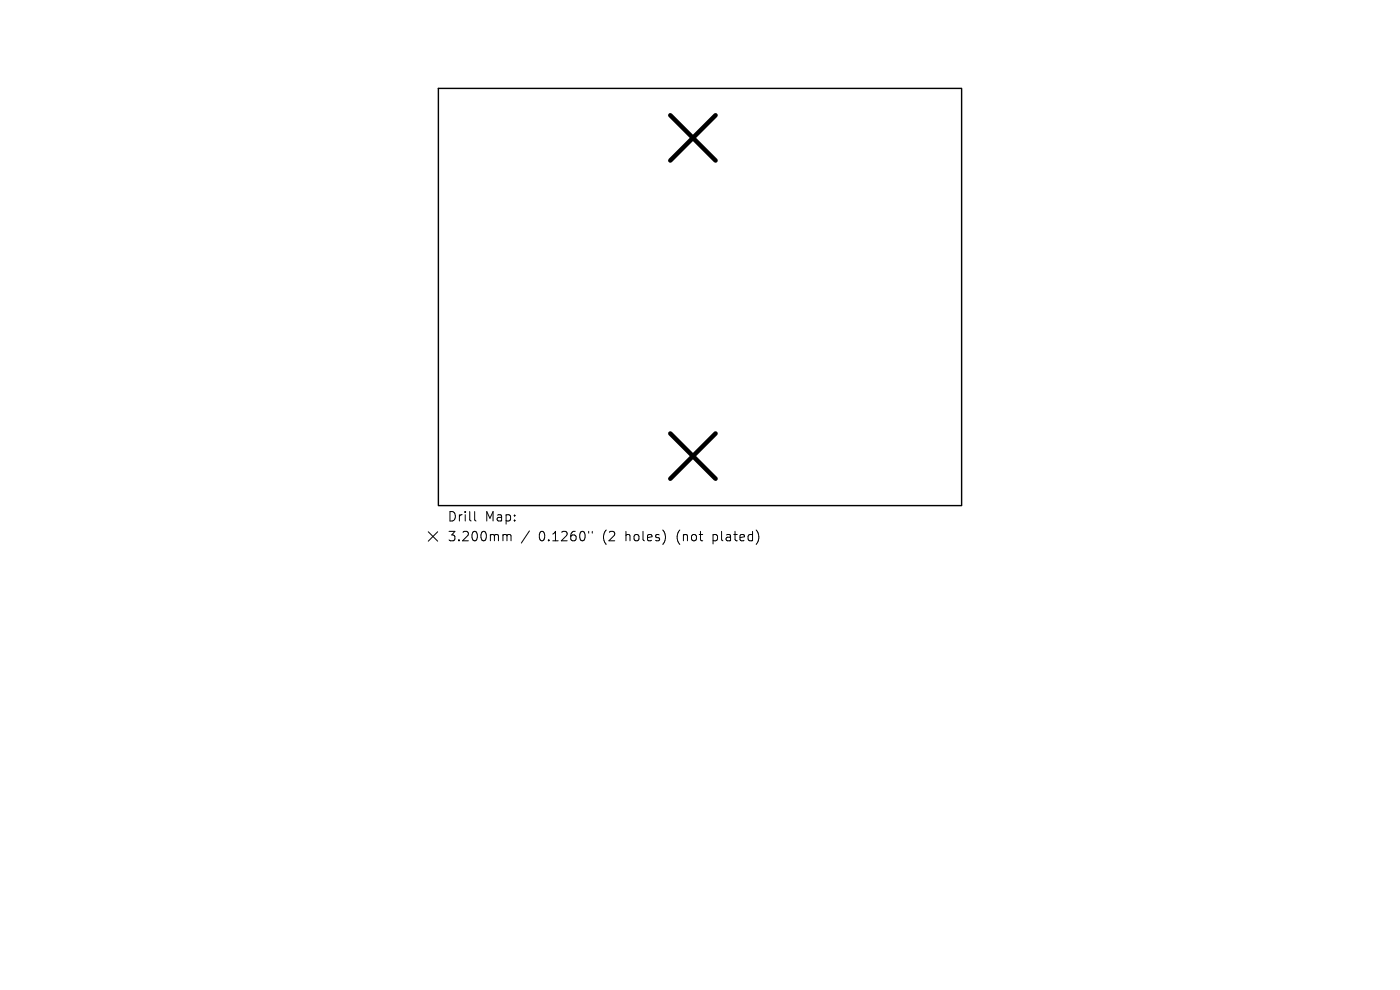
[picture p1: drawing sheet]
<svg xmlns="http://www.w3.org/2000/svg" width="297mm" height="210mm" viewBox="0 0 297 210" stroke-linecap="round" stroke-linejoin="round" font-family="sans-serif">
<defs><g id="words">
<g font-size="2.8">
<text x="94.9" y="110.9">Drill</text>
<text x="102.9" y="110.9">Map:</text>
<text x="94.9" y="115.1">3.200mm</text>
<text x="114.3" y="115.1">0.1260&quot;</text>
<text x="128" y="115.1">(2</text>
<text x="133" y="115.1">holes)</text>
<text x="144" y="115.1">(not</text>
<text x="151.9" y="115.1">plated)</text>
</g>
</g></defs>
<path d="M93 18.8h111v88.5h-111z" fill="none" stroke="#000" stroke-width=".3"/>
<path d="M142.2 24.5l9.6 9.6M151.8 24.5l-9.6 9.6M142.2 92l9.6 9.6M151.8 92l-9.6 9.6" fill="none" stroke="#000" stroke-width=".96"/>
<path d="M90.9 112.8l2 2M92.9 112.8l-2 2M100.7 108.5v1.7l.3 .3M107 113.4h.3l.3 .3M107.6 113.7l.2-.3 .5 .1 .1 1.2M107.6 113.7v1M112.3 112.6l-1.7 2.6M124.9 112.7v.4M125.6 112.7v.4" fill="none" stroke="#000" stroke-width=".21"/>
<use href="#words"/>
</svg>
